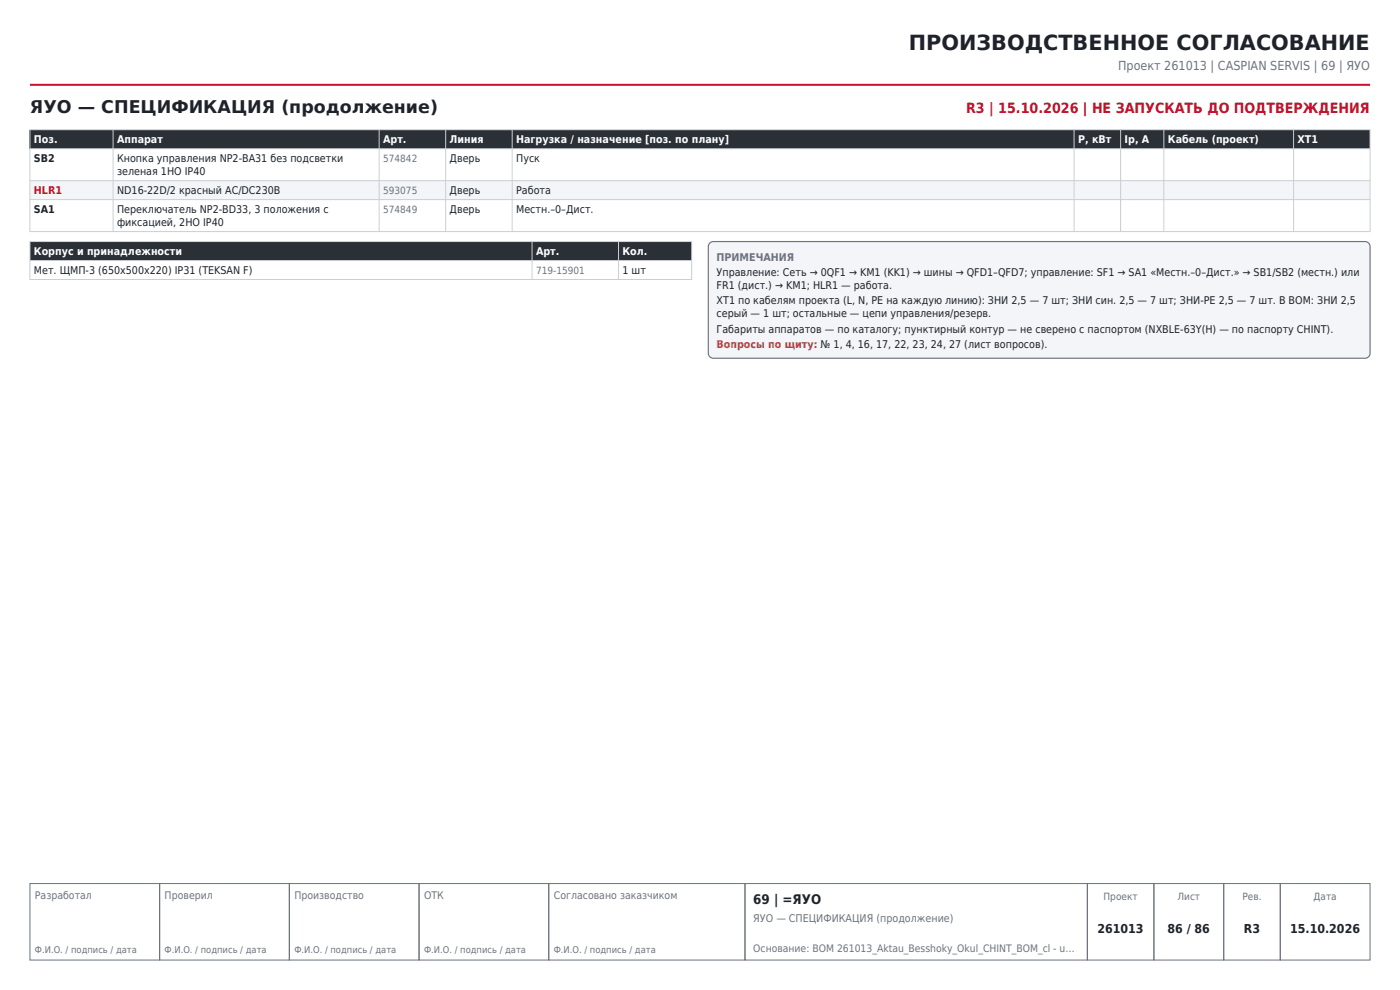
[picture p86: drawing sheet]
<svg xmlns="http://www.w3.org/2000/svg" width="297mm" height="210mm" viewBox="0 0 297 210" stroke-linecap="round" stroke-linejoin="round" font-family="sans-serif">
<defs><g id="words">
<text font-size="4.4" fill="#1f2329" x="192.8" y="10.6">ПРОИЗВОДСТВЕННОЕ СОГЛАСОВАНИЕ</text>
<text font-size="3.7" fill="#1f2329" x="6.3" y="24">ЯУО — СПЕЦИФИКАЦИЯ (продолжение)</text>
<text font-size="3" fill="#c8102e" x="205" y="24">R3 | 15.10.2026 | НЕ ЗАПУСКАТЬ ДО ПОДТВЕРЖДЕНИЯ</text>
<text font-size="2.8" fill="#1f2329" x="159.8" y="191.7">69 | =ЯУО</text>
<text font-size="2.6" fill="#6b7280" x="237.2" y="14.8">Проект 261013 | CASPIAN SERVIS | 69 | ЯУО</text>
<g font-size="2.6" fill="#1f2329">
<text x="232.8" y="198">261013</text>
<text x="247.7" y="198">86 / 86</text>
<text x="263.9" y="198">R3</text>
<text x="273.7" y="198">15.10.2026</text>
</g>
<g font-size="2.3" fill="#fff">
<text x="7.2" y="30.4">Поз.</text>
<text x="24.8" y="30.4">Аппарат</text>
<text x="81.3" y="30.4">Арт.</text>
<text x="95.4" y="30.4">Линия</text>
<text x="109.5" y="30.4">Нагрузка / назначение [поз. по плану]</text>
<text x="228.7" y="30.4">P, кВт</text>
<text x="238.6" y="30.4">Iр, А</text>
<text x="247.8" y="30.4">Кабель (проект)</text>
<text x="275.3" y="30.4">XT1</text>
<text x="7.2" y="54.1">Корпус и принадлежности</text>
<text x="113.7" y="54.1">Арт.</text>
<text x="132.1" y="54.1">Кол.</text>
</g>
<g font-size="2.3" fill="#1f2329">
<text x="7.2" y="34.4">SB2</text>
<text x="24.8" y="34.4">Кнопка управления NP2-BA31 без подсветки</text>
<text x="95.4" y="34.4">Дверь</text>
<text x="109.5" y="34.4">Пуск</text>
<text x="24.8" y="37.2">зеленая 1НО IP40</text>
<text x="24.8" y="41.2">ND16-22D/2 красный AC/DC230В</text>
<text x="95.4" y="41.2">Дверь</text>
<text x="109.5" y="41.2">Работа</text>
<text x="7.2" y="45.2">SA1</text>
<text x="24.8" y="45.2">Переключатель NP2-BD33, 3 положения с</text>
<text x="24.8" y="48">фиксацией, 2НО IP40</text>
<text x="95.4" y="45.2">Дверь</text>
<text x="109.5" y="45.2">Местн.–0–Дист.</text>
<text x="7.2" y="58.2">Мет. ЩМП-3 (650х500х220) IP31 (TEKSAN F)</text>
<text x="132.1" y="58.2">1 шт</text>
<text x="152" y="58.5">Управление: Сеть → 0QF1 → KM1 (KK1) → шины → QFD1–QFD7; управление: SF1 → SA1 «Местн.–0–Дист.» → SB1/SB2 (местн.) или</text>
<text x="152" y="61.3">FR1 (дист.) → KM1; HLR1 — работа.</text>
<text x="152" y="64.6">XT1 по кабелям проекта (L, N, PE на каждую линию): ЗНИ 2,5 — 7 шт; ЗНИ син. 2,5 — 7 шт; ЗНИ-PE 2,5 — 7 шт. В BOM: ЗНИ 2,5</text>
<text x="152" y="67.3">серый — 1 шт; остальные — цепи управления/резерв.</text>
<text x="152" y="70.6">Габариты аппаратов — по каталогу; пунктирный контур — не сверено с паспортом (NXBLE-63Y(H) — по паспорту CHINT).</text>
</g>
<text font-size="2.3" fill="#c8102e" x="7.2" y="41.2">HLR1</text>
<g font-size="2.3" fill="#6b7280">
<text x="152" y="55.3">ПРИМЕЧАНИЯ</text>
<text x="159.8" y="195.5">ЯУО — СПЕЦИФИКАЦИЯ (продолжение)</text>
</g>
<text font-size="2.3" fill="#b26b00" x="152" y="73.9">Вопросы по щиту: № 1, 4, 16, 17, 22, 23, 24, 27 (лист вопросов).</text>
<g font-size="2.2" fill="#6b7280">
<text x="7.4" y="190.6">Разработал</text>
<text x="34.9" y="190.6">Проверил</text>
<text x="62.4" y="190.6">Производство</text>
<text x="90" y="190.6">ОТК</text>
<text x="117.5" y="190.6">Согласовано заказчиком</text>
<text x="159.8" y="201.9">Основание: BOM 261013_Aktau_Besshoky_Okul_CHINT_BOM_cl - u…</text>
</g>
<g font-size="2.1" fill="#6b7280">
<text x="81.3" y="34.3">574842</text>
<text x="81.3" y="41.1">593075</text>
<text x="81.3" y="45.1">574849</text>
<text x="113.7" y="58.1">719-15901</text>
<text x="234.1" y="190.9">Проект</text>
<text x="249.8" y="190.9">Лист</text>
<text x="263.6" y="190.9">Рев.</text>
<text x="278.7" y="190.9">Дата</text>
</g>
<g font-size="2" fill="#6b7280">
<text x="7.4" y="202.2">Ф.И.О. / подпись / дата</text>
<text x="34.9" y="202.2">Ф.И.О. / подпись / дата</text>
<text x="62.4" y="202.2">Ф.И.О. / подпись / дата</text>
<text x="90" y="202.2">Ф.И.О. / подпись / дата</text>
<text x="117.5" y="202.2">Ф.И.О. / подпись / дата</text>
</g>
</g></defs>
<path d="M6.3 18h284.4" fill="none" stroke="#c8102e" stroke-width=".42"/>
<path d="M6.3 187.4h27.6v16.2h-27.6zM33.9 187.4h27.5v16.2h-27.5zM61.4 187.4h27.5v16.2h-27.5zM88.9 187.4h27.5v16.2h-27.5zM116.4 187.4h41.6v16.2h-41.6zM158 187.4h72.7v16.2h-72.7zM230.7 187.4h14.1v16.2h-14.1zM244.8 187.4h14.8v16.2h-14.8zM259.6 187.4h12v16.2h-12zM271.6 187.4h19.1v16.2h-19.1z" fill="none" stroke="#6b7280" stroke-width=".21"/>
<path d="M6.3 27.5h284.4v4h-284.4z" fill-rule="evenodd" fill="#2b2f36"/>
<path d="M6.3 38.3h284.4v4h-284.4z" fill-rule="evenodd" fill="#f3f5f8"/>
<path d="M6.3 27.5h284.4v21.6h-284.4zM6.3 31.5h284.4M6.3 38.3h284.4M24 27.5v21.6M80.4 27.5v21.6M94.5 27.5v21.6M108.7 27.5v21.6M227.9 27.5v21.6M237.7 27.5v21.6M246.9 27.5v21.6M274.4 27.5v21.6M6.3 42.3h284.4" fill="none" stroke="#c9ced6" stroke-width=".21"/>
<path d="M6.3 51.2h140.4v4.1h-140.4z" fill-rule="evenodd" fill="#2b2f36"/>
<path d="M6.3 51.2h140.4v8.1h-140.4zM6.3 55.3h140.4M112.9 51.2v8.1M131.2 51.2v8.1" fill="none" stroke="#c9ced6" stroke-width=".21"/>
<path d="M150.5 51.7l.8-.5h138.3a1.06 1.06 0 0 1 1.1 1.1v22.6a1.06 1.06 0 0 1-1.1 1.1h-138.3a1.06 1.06 0 0 1-1-1.1v-22.6z" fill-rule="evenodd" fill="#f3f5f8" stroke="#6b7280" stroke-width=".25"/>
<use href="#words"/>
</svg>
